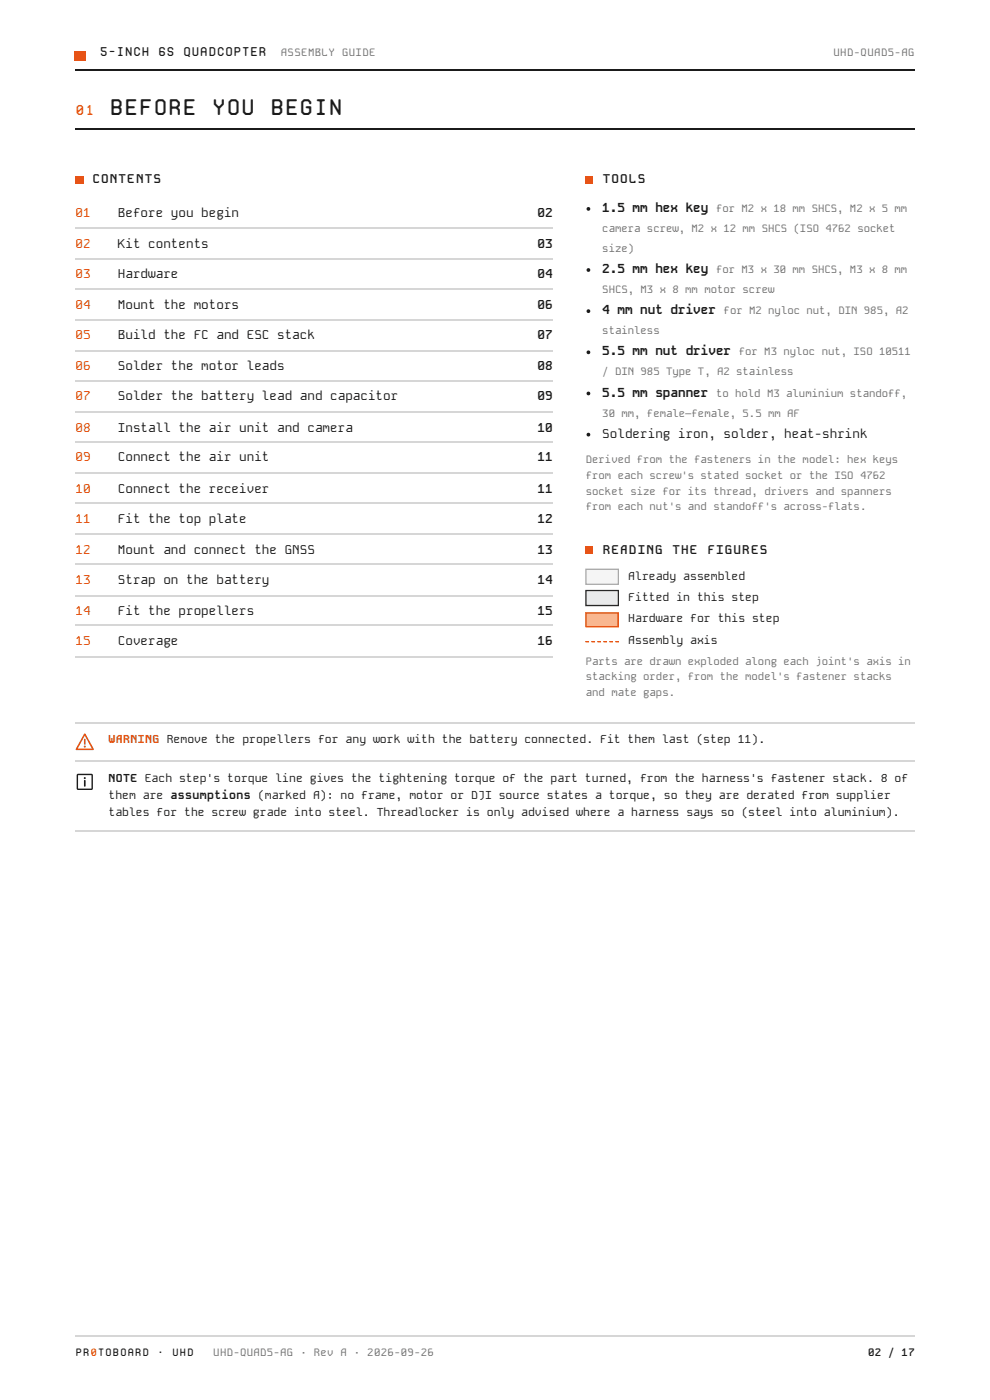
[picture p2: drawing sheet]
<svg xmlns="http://www.w3.org/2000/svg" width="210mm" height="297mm" viewBox="0 0 210 297" stroke-linecap="round" stroke-linejoin="round" font-family="sans-serif">
<defs><g id="words">
<text font-size="4.8" fill="#1b1b1b" x="23.2" y="24.3">Before you begin</text>
<text font-size="3" fill="#ff5c00" x="16" y="24.3">01</text>
<g font-size="2.7" fill="#1b1b1b">
<text x="21.2" y="11.9">5-INCH 6S QUADCOPTER</text>
<text x="19.6" y="38.9">CONTENTS</text>
<text x="127.8" y="38.9">TOOLS</text>
<text x="25" y="46">Before you begin</text>
<text x="114" y="46">02</text>
<text x="127.7" y="45">1.5 mm hex key</text>
<text x="25" y="52.7">Kit contents</text>
<text x="114" y="52.7">03</text>
<text x="25" y="59">Hardware</text>
<text x="114" y="59">04</text>
<text x="127.7" y="57.9">2.5 mm hex key</text>
<text x="25" y="65.6">Mount the motors</text>
<text x="114" y="65.6">06</text>
<text x="25" y="72">Build the FC and ESC stack</text>
<text x="114" y="72">07</text>
<text x="127.7" y="66.7">4 mm nut driver</text>
<text x="127.7" y="75.4">5.5 mm nut driver</text>
<text x="25" y="78.6">Solder the motor leads</text>
<text x="114" y="78.6">08</text>
<text x="25" y="84.9">Solder the battery lead and capacitor</text>
<text x="114" y="84.9">09</text>
<text x="127.7" y="84.1">5.5 mm spanner</text>
<text x="25" y="91.5">Install the air unit and camera</text>
<text x="114" y="91.5">10</text>
<text x="127.7" y="92.9">Soldering iron, solder, heat-shrink</text>
<text x="25" y="97.9">Connect the air unit</text>
<text x="114" y="97.9">11</text>
<text x="25" y="104.5">Connect the receiver</text>
<text x="114" y="104.5">11</text>
<text x="25" y="110.9">Fit the top plate</text>
<text x="114" y="110.9">12</text>
<text x="25" y="117.5">Mount and connect the GNSS</text>
<text x="114" y="117.5">13</text>
<text x="127.8" y="117.5">READING</text>
<text x="142.6" y="117.5">THE</text>
<text x="150" y="117.5">FIGURES</text>
<text x="25" y="123.8">Strap on the battery</text>
<text x="114" y="123.8">14</text>
<text x="25" y="130.4">Fit the propellers</text>
<text x="114" y="130.4">15</text>
<text x="25" y="136.8">Coverage</text>
<text x="114" y="136.8">16</text>
</g>
<g font-size="2.7" fill="#d94e00">
<text x="16" y="46">01</text>
<text x="16" y="52.7">02</text>
<text x="16" y="59">03</text>
<text x="16" y="65.6">04</text>
<text x="16" y="72">05</text>
<text x="16" y="78.6">06</text>
<text x="16" y="84.9">07</text>
<text x="16" y="91.5">08</text>
<text x="16" y="97.9">09</text>
<text x="16" y="104.5">10</text>
<text x="16" y="110.9">11</text>
<text x="16" y="117.5">12</text>
<text x="16" y="123.8">13</text>
<text x="16" y="130.4">14</text>
<text x="16" y="136.8">15</text>
</g>
<g font-size="2.4" fill="#1b1b1b">
<text x="133.2" y="123">Already assembled</text>
<text x="133.2" y="127.5">Fitted in this step</text>
<text x="133.2" y="132">Hardware for this step</text>
<text x="133.2" y="136.5">Assembly axis</text>
<text x="23" y="165.9">NOTE Each step's torque line gives the tightening torque of the part turned, from the harness's fastener stack. 8 of</text>
<text x="23" y="169.6">them are assumptions (marked A): no frame, motor or DJI source states a torque, so they are derated from supplier</text>
<text x="23" y="173">tables for the screw grade into steel. Threadlocker is only advised where a harness says so (steel into aluminium).</text>
</g>
<text font-size="2.4" fill="#c62828" x="23" y="157.7">WARNING Remove the propellers for any work with the battery connected. Fit them last (step 11).</text>
<g font-size="2.3" fill="#6f6f6f">
<text x="59.5" y="11.9">ASSEMBLY GUIDE</text>
<text x="176.7" y="11.9">UHD-QUAD5-AG</text>
<text x="151.8" y="45">for M2 x 18 mm SHCS, M2 x 5 mm</text>
<text x="127.7" y="49.2">camera screw, M2 x 12 mm SHCS (ISO 4762 socket</text>
<text x="127.7" y="53.4">size)</text>
<text x="151.8" y="57.9">for M3 x 30 mm SHCS, M3 x 8 mm</text>
<text x="127.7" y="62.2">SHCS, M3 x 8 mm motor screw</text>
<text x="127.7" y="70.9">stainless</text>
<text x="153.4" y="66.7">for M2 nyloc nut, DIN 985, A2</text>
<text x="156.6" y="75.4">for M3 nyloc nut, ISO 10511</text>
<text x="127.7" y="79.6">/ DIN 985 Type T, A2 stainless</text>
<text x="127.7" y="88.4">30 mm, female–female, 5.5 mm AF</text>
<text x="151.8" y="84.1">to hold M3 aluminium standoff,</text>
<text x="124.2" y="98.2">Derived from the fasteners in the model: hex keys</text>
<text x="124.2" y="101.6">from each screw's stated socket or the ISO 4762</text>
<text x="124.2" y="105">socket size for its thread, drivers and spanners</text>
<text x="124.2" y="108.2">from each nut's and standoff's across-flats.</text>
<text x="124.2" y="141">Parts are drawn exploded along each joint's axis in</text>
<text x="124.2" y="144.2">stacking order, from the model's fastener stacks</text>
<text x="124.2" y="147.6">and mate gaps.</text>
<text x="45.2" y="287.6">UHD-QUAD5-AG · Rev A · 2026-09-26</text>
</g>
<g font-size="2.3" fill="#1b1b1b">
<text x="16" y="287.6">PR0TOBOARD</text>
<text x="33.3" y="287.6">·</text>
<text x="36.5" y="287.6">UHD</text>
<text x="184.1" y="287.6">02 / 17</text>
</g>
</g></defs>
<path d="M15.9 14.9h178" fill="none" stroke="#1b1b1b" stroke-width=".26"/>
<path d="M15.9 10.8h2.4v2.2h-2.4z" fill="#ff5c00"/>
<path d="M15.9 27.4h178" fill="none" stroke="#1b1b1b" stroke-width=".26"/>
<g fill="none" stroke="#d6d6d6" stroke-width=".26">
<path d="M15.9 48.3h101.3M15.9 54.9h101.3M15.9 61.3h101.3M15.9 67.9h101.3M15.9 74.5h101.3M15.9 80.8h101.3M15.9 87.4h101.3M15.9 93.8h101.3M15.9 100.4h101.3M15.9 106.8h101.3M15.9 113.4h101.3M15.9 119.7h101.3"/>
<path d="M15.9 126.3h101.3M15.9 132.7h101.3M15.9 139.3h101.3M15.9 153.3h178M15.9 161.5h178M15.9 176.3h178"/>
</g>
<g fill="#ff5c00">
<path d="M15.9 37.3h1.8v1.6h-1.8z"/>
<path d="M124.1 37.3h1.6v1.6h-1.6z"/>
</g>
<g fill="#1b1b1b">
<circle cx="124.8" cy="44.3" r=".4"/>
<circle cx="124.8" cy="57.3" r=".4"/>
<circle cx="124.8" cy="66" r=".4"/>
<circle cx="124.8" cy="74.7" r=".4"/>
<circle cx="124.8" cy="83.5" r=".4"/>
<circle cx="124.8" cy="92.2" r=".4"/>
</g>
<path d="M124.1 115.9h1.6v1.6h-1.6z" fill="#ff5c00"/>
<path d="M124.1 120.7h7.1v3.4h-7.1z" fill="#f5f5f5"/>
<path d="M124.2 120.8h6.9v3.2h-6.9z" fill="none" stroke="#a8a8a8" stroke-width=".26"/>
<path d="M124.1 125.1h7.1v3.5h-7.1z" fill="#e8eaed"/>
<path d="M124.2 125.3h6.9v3.2h-6.9z" fill="none" stroke="#242424" stroke-width=".26"/>
<path d="M124.1 129.9h7.1v3.2h-7.1z" fill="#ffb584"/>
<path d="M124.2 130h6.9v3h-6.9z" fill="none" stroke="#d24a00" stroke-width=".26"/>
<path d="M124.1 136h.8v.3h-.8zM125.4 136h.8v.3h-.8zM126.6 136h.8v.3h-.8zM127.9 136h.8v.3h-.8zM129.2 136h.8v.3h-.8zM130.4 136h.8v.3h-.8z" fill="#ff5c00"/>
<path d="M18 155.7l1.8 3.3h-3.6z" fill="none" stroke="#c62828" stroke-width=".31"/>
<path d="M18 156.9v.9" fill="none" stroke="#c62828" stroke-width=".35"/>
<circle cx="18" cy="158.4" r=".21" fill="#c62828"/>
<path d="M16.5 164.4h3v3h-3z" fill="none" stroke="#1b1b1b" stroke-width=".3"/>
<path d="M18 165.6v1.1" fill="none" stroke="#1b1b1b" stroke-width=".35"/>
<circle cx="18" cy="165.1" r=".21" fill="#1b1b1b"/>
<path d="M15.9 283.5h178" fill="none" stroke="#d6d6d6" stroke-width=".26"/>
<use href="#words"/>
</svg>
